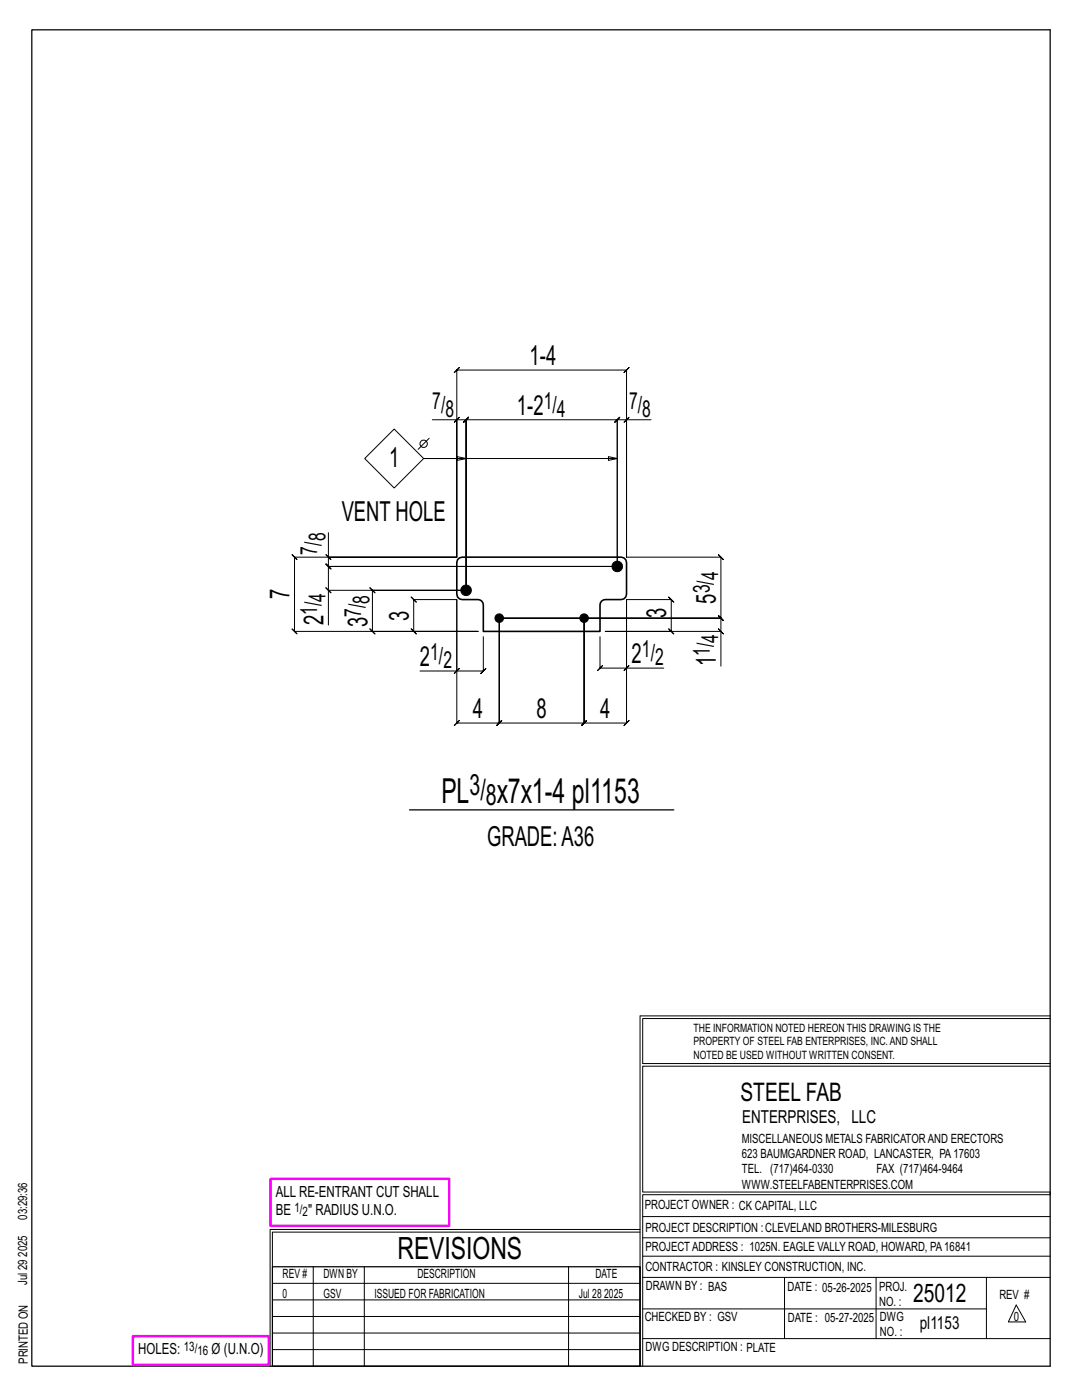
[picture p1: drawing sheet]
<svg xmlns="http://www.w3.org/2000/svg" width="216mm" height="279mm" viewBox="0 0 216 279" stroke-linecap="round" stroke-linejoin="round" font-family="sans-serif">
<defs><g id="words">
<g font-size="6.9">
<text x="88.1" y="160.2">PL</text>
<text x="99.1" y="160.2">x7x1-4 pl1153</text>
</g>
<text font-size="6.1" x="79.3" y="251.3">REVISIONS</text>
<g font-size="5.9">
<text x="93.7" y="158.6">3/</text>
<text x="97" y="160.7">8</text>
</g>
<g font-size="5.5">
<text x="105.7" y="72.9">1-4</text>
<text x="103.2" y="82.8">1-2</text>
<text x="77.6" y="93.3">1</text>
<text x="68.2" y="104">VENT HOLE</text>
<text x="57.8" y="119.6" transform="rotate(-90 57.8 119.6)">7</text>
<text x="64.5" y="124.7" transform="rotate(-90 64.5 124.7)">2</text>
<text x="73.3" y="125.1" transform="rotate(-90 73.3 125.1)">3</text>
<text x="81.6" y="123.9" transform="rotate(-90 81.6 123.9)">3</text>
<text x="132.9" y="123.3" transform="rotate(-90 132.9 123.3)">3</text>
<text x="142.9" y="120.5" transform="rotate(-90 142.9 120.5)">5</text>
<text x="83.8" y="132.9">2</text>
<text x="126" y="132.3">2</text>
<text x="142.9" y="132.9" transform="rotate(-90 142.9 132.9)">1</text>
<text x="94.4" y="143.3">4</text>
<text x="107.1" y="143.3">8</text>
<text x="119.8" y="143.3">4</text>
<text x="97.2" y="168.9">GRADE:A36</text>
</g>
<g font-size="5.1">
<text x="147.8" y="219.8">STEEL FAB</text>
<text x="182.2" y="259.9">25012</text>
</g>
<g font-size="4.7">
<text x="86.3" y="81.5">7/</text>
<text x="88.9" y="83.2">8</text>
<text x="108.5" y="81.5">1/</text>
<text x="111.1" y="83.2">4</text>
<text x="125.5" y="81.5">7/</text>
<text x="128.2" y="83.2">8</text>
<text x="63.3" y="110.7" transform="rotate(-90 63.3 110.7)">7/</text>
<text x="65" y="108.1" transform="rotate(-90 65 108.1)">8</text>
<text x="141.6" y="118.4" transform="rotate(-90 141.6 118.4)">3/</text>
<text x="143.3" y="115.8" transform="rotate(-90 143.3 115.8)">4</text>
<text x="63.3" y="122.7" transform="rotate(-90 63.3 122.7)">1/</text>
<text x="65" y="120.1" transform="rotate(-90 65 120.1)">4</text>
<text x="72.1" y="123.1" transform="rotate(-90 72.1 123.1)">7/</text>
<text x="73.7" y="120.4" transform="rotate(-90 73.7 120.4)">8</text>
<text x="85.9" y="131.7">1/</text>
<text x="128.1" y="131.1">1/</text>
<text x="141.6" y="130.9" transform="rotate(-90 141.6 130.9)">1/</text>
<text x="143.3" y="128.3" transform="rotate(-90 143.3 128.3)">4</text>
<text x="88.5" y="133.3">2</text>
<text x="130.7" y="132.8">2</text>
</g>
<g font-size="3.6">
<text x="148.1" y="224.1">ENTERPRISES, LLC</text>
<text x="183.5" y="265.2">pl1153</text>
</g>
<g font-size="3.1">
<text x="55" y="238.9">ALL RE-ENTRANT CUT SHALL</text>
<text x="55" y="242.5">BE</text>
<text x="61.5" y="242.5">&quot; RADIUS U.N.O.</text>
<text x="27.6" y="270.2">HOLES:</text>
<text x="42.2" y="270.2">Ø (U.N.O)</text>
</g>
<g font-size="2.6">
<text x="58.8" y="241.8">1/</text>
<text x="60.4" y="242.7">2</text>
<text x="36.7" y="269.6">13/</text>
<text x="39.4" y="270.5">16</text>
</g>
<g font-size="2.5">
<text x="148" y="231.2">623 BAUMGARDNER ROAD, LANCASTER, PA17603</text>
<text x="148" y="228.1">MISCELLANEOUS METALS FABRICATORAND ERECTORS</text>
<text x="148" y="237.2">WWW.STEELFABENTERPRISES.COM</text>
<text x="148" y="234.2">TEL. (717)464-0330</text>
<text x="174.9" y="234.2">FAX (717)464-9464</text>
<text x="5.4" y="243.4" transform="rotate(-90 5.4 243.4)">03:29:36</text>
<text x="128.7" y="241.3">PROJECT OWNER : CK CAPITAL, LLC</text>
<text x="128.8" y="246">PROJECT DESCRIPTION :CLEVELAND BROTHERS-MILESBURG</text>
<text x="5.4" y="250.8" transform="rotate(-90 5.4 250.8)">2025</text>
<text x="128.8" y="249.7">PROJECTADDRESS : 1025N. EAGLE VALLY ROAD, HOWARD, PA16841</text>
<text x="5.4" y="256.5" transform="rotate(-90 5.4 256.5)">Jul 29</text>
<text x="56.4" y="255">REV #</text>
<text x="64.5" y="255">DWN BY</text>
<text x="83.3" y="255">DESCRIPTION</text>
<text x="118.8" y="255">DATE</text>
<text x="128.8" y="253.7">CONTRACTOR : KINSLEY CONSTRUCTION, INC.</text>
<text x="128.9" y="257.5">DRAWN BY : BAS</text>
<text x="157.1" y="257.6">DATE : 05-26-2025</text>
<text x="175.4" y="257.7">PROJ.</text>
<text x="56.4" y="259">0</text>
<text x="64.5" y="259">GSV</text>
<text x="74.7" y="259">ISSUED FOR FABRICATION</text>
<text x="115.5" y="259">Jul 28</text>
<text x="120.6" y="259">2025</text>
<text x="128.6" y="263.7">CHECKED BY : GSV</text>
<text x="157.2" y="263.7">DATE : 05-27-2025</text>
<text x="175.4" y="260.7">NO. :</text>
<text x="175.6" y="263.7">DWG</text>
<text x="199.4" y="259.2">REV #</text>
<text x="202.3" y="263.7">0</text>
<text x="128.8" y="269.7">DWG DESCRIPTION : PLATE</text>
<text x="175.6" y="266.7">NO. :</text>
<text x="5.5" y="272.2" transform="rotate(-90 5.5 272.2)">PRINTED ON</text>
</g>
<g font-size="2.3">
<text x="138.4" y="208.6">PROPERTY OF STEEL FAB ENTERPRISES, INC.AND SHALL</text>
<text x="138.4" y="205.9">THE INFORMATION NOTED HEREON THIS DRAWING IS THE</text>
<text x="138.4" y="211.3">NOTED BE USED WITHOUT WRITTEN CONSENT.</text>
</g>
</g></defs>
<g fill="none" stroke="#000" stroke-width=".2">
<path d="M72.8 91.5l5.9-5.9 5.8 5.9-5.8 5.9zM85.6 87.5l-2.2 2.2M86.3 83.8h4.8v27.4v-37.3l-.5 .5 1-1-.5 .5h33.9l-.5 .5 1-1-.5 .5v37.3v-27.4h4.9M90.6 84.3l1-1zM91.1 83.8h1.9l-.5 .5 1-1-.5 .5v34v-34l-.5 .5 1-1-.5 .5h30.2l-.5 .5 1-1-.5 .5v29.2M93 91.5l-1.7-.4v.8l1.7-.4h-8.5h38.7l-1.8 .4v-.8l1.8 .4M125 83.8l.5-.5-1 1zM125 83.8h-1.8l.5-.5-1 1 .5-.5v29.2M65 117.3l1 1zM65 110.7l1 1zM65.5 106.3v4.9h25.6h-32.3l-.5-.5 1 1-.5-.5v14.8l-.5-.5 1 1-.5-.5h36.6h-21.1l.5 .5-1-1 .5 .5v-8.2l.5 .5-1-1 .5 .5h18.7h-27.5v6.9M65.5 111.2v1.8l-.5-.5 1 1-.5-.5h57.7"/>
<path d="M91.1 119.7v14.2h-7.3M123.2 113h-57.7l-.5-.5 1 1-.5-.5v4.8M125 119.7v13.6h7.4M125 119.7v24.6l.5-.5-1 1 .5-.5h-8.5l.5-.5-1 1 .5-.5v-20.9v20.9l.5-.5-1 1 .5-.5h-16.9l.5-.5-1 1 .5-.5v-20.9v20.9l.5-.5-1 1 .5-.5h-8.5l.5-.5-1 1 .5-.5v-24.6h-8.5l-.5-.5 1 1-.5-.5v6.3l-.5-.5 1 1-.5-.5h12.8M125 119.7h8.9l-.5-.5 1 1-.5-.5v6.3l-.5-.5 1 1-.5-.5h-13.1h23v6.9M125 111.2h18.8l-.5-.5 1 1-.5-.5v12.2l-.5-.5 1 1-.5-.5h-44.2h44.2l-.5-.5 1 1-.5-.5v2.6M90.6 134.4l1-1zM96.4 127.1v6.8l.5-.5-1 1 .5-.5h-5.3M119.7 127.1v6.2l-.5 .5 1-1-.5 .5h5.3M124.5 133.8l1-1zM143.3 125.5l1 1zM127.7 202.7v70"/>
<path d="M127.7 202.7h81.8M209.5 203.3h-81.3v9h81.3M209.5 212.8h-81.3v25.1h81.3v.5h-81.3v34.3M54.4 259.4h73.3M54.4 256.1h73.3M62.5 252.8v19.9M72.7 252.8v19.9M113.4 252.8v19.9M127.7 245.4h-73.8v27.3M127.7 245.9h-73.3v6.9M128.2 242.8h81.3M128.2 254.9h81.3"/>
<path d="M128.2 250.7h81.3M128.2 247h81.3M156.5 254.9v12.2M174.8 254.9v12.2M196.8 254.9v12.2M54.4 269.3h73.3M54.4 266h73.3M54.4 262.7h73.3M128.2 261.2h68.6M128.2 267.1h81.3M202.8 260.4l1.9 3.4h-3.5z"/>
<circle cx="84.5" cy="88.6" r=".74"/>
</g>
<path d="M6.3 6h203.2v266.7h-203.2zM81.7 161.6h52.7M54.4 252.8h73.3v19.9h-73.3z" fill="none" stroke="#000" stroke-width=".25"/>
<path d="M54 235.3h35.6v9.3h-35.6zM26.5 266.7h27.1v5.7h-27.1z" fill="none" stroke="#f0f" stroke-width=".5"/>
<g fill="#000" stroke="#000" stroke-width=".2">
<circle cx="93" cy="117.8" r="1.06"/>
<circle cx="123.2" cy="113" r="1.06"/>
<circle cx="99.6" cy="123.4" r=".86"/>
<circle cx="116.5" cy="123.4" r=".86"/>
</g>
<path d="M91.7 111.3l.5-.1h31.8l.5 .1 .4 .4 .1 .6v6.3l-.1 .5-.4 .4-.5 .2h-3.2a1.06 1.06 0 0 0-1.1 1v5.3h-23.3v-5.3a1.06 1.06 0 0 0-1-1h-3.2l-.5-.2-.4-.4-.2-.5v-6.3l.2-.6z" fill="none" stroke="#000" stroke-width=".32"/>
<use href="#words"/>
</svg>
